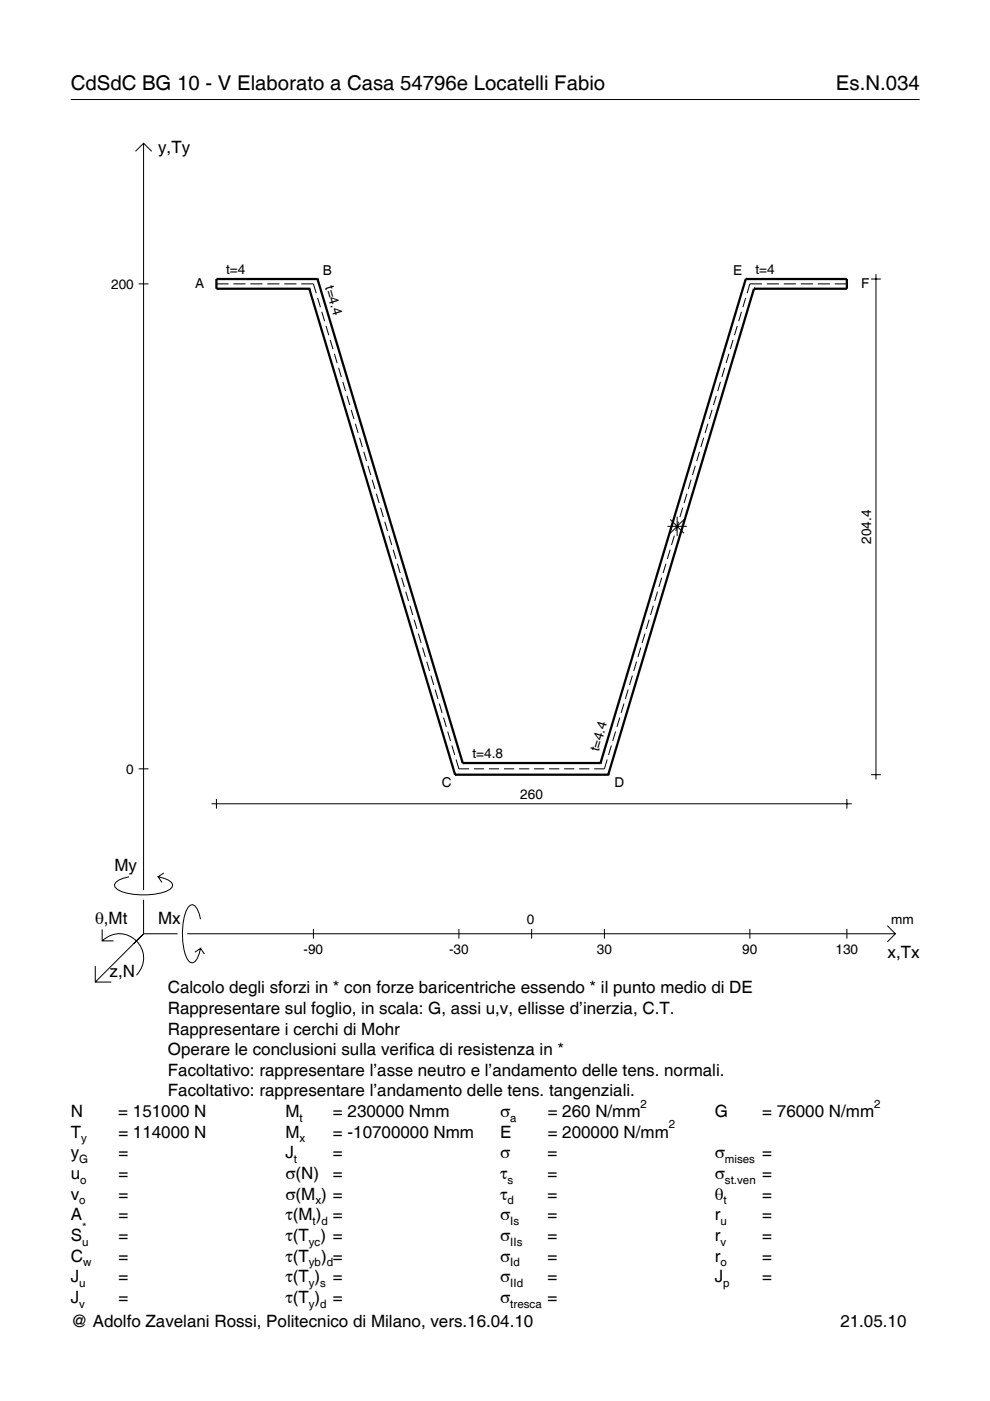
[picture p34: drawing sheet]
<svg xmlns="http://www.w3.org/2000/svg" width="210mm" height="297mm" viewBox="0 0 210 297" stroke-linecap="round" stroke-linejoin="round" font-family="sans-serif">
<defs><g id="words">
<g font-size="4.3">
<text x="15" y="19">CdSdC BG 10 - V Elaborato a Casa 54796e Locatelli Fabio</text>
<text x="177.2" y="19">Es.N.034</text>
</g>
<g font-size="3.6">
<text x="33.5" y="32.4">y,Ty</text>
<text x="24.3" y="184.6">My</text>
<text x="20.1" y="195.9">θ,Mt</text>
<text x="33.5" y="195.9">Mx</text>
<text x="188.2" y="203.1">x,Tx</text>
<text x="23.2" y="207.2">z,N</text>
<text x="35.6" y="210.6">Calcolo degli sforzi in * con forze baricentriche essendo * il punto medio di DE</text>
<text x="35.6" y="215">Rappresentare sul foglio, in scala: G, assi u,v, ellisse d’inerzia, C.T.</text>
<text x="35.6" y="219.3">Rappresentare i cerchi di Mohr</text>
<text x="35.6" y="223.7">Operare le conclusioni sulla verifica di resistenza in *</text>
<text x="35.6" y="228.1">Facoltativo: rappresentare l’asse neutro e l’andamento delle tens. normali.</text>
<text x="35.6" y="232.5">Facoltativo: rappresentare l’andamento delle tens. tangenziali.</text>
<text x="15" y="236.8">N</text>
<text x="25.1" y="236.8">= 151000 N</text>
<text x="60.5" y="236.8">M</text>
<text x="70.6" y="236.8">= 230000 Nmm</text>
<text x="106" y="236.8">σ</text>
<text x="116.1" y="236.8">= 260 N/mm</text>
<text x="151.5" y="236.8">G</text>
<text x="161.6" y="236.8">= 76000 N/mm</text>
<text x="15" y="245.6">y</text>
<text x="15" y="241.2">T</text>
<text x="25.1" y="245.6">=</text>
<text x="25.1" y="241.2">= 114000 N</text>
<text x="60.5" y="245.6">J</text>
<text x="60.5" y="241.2">M</text>
<text x="70.6" y="245.6">=</text>
<text x="70.6" y="241.2">= -10700000 Nmm</text>
<text x="106" y="245.6">σ</text>
<text x="106" y="241.2">E</text>
<text x="116.1" y="245.6">=</text>
<text x="116.1" y="241.2">= 200000 N/mm</text>
<text x="151.5" y="245.6">σ</text>
<text x="161.6" y="245.6">=</text>
<text x="15" y="250">u</text>
<text x="25.1" y="250">=</text>
<text x="60.5" y="250">σ(N)</text>
<text x="70.6" y="250">=</text>
<text x="106" y="250">τ</text>
<text x="116.1" y="250">=</text>
<text x="151.5" y="250">σ</text>
<text x="161.6" y="250">=</text>
<text x="15" y="254.3">v</text>
<text x="25.1" y="254.3">=</text>
<text x="60.5" y="254.3">σ(M ) =</text>
<text x="106" y="254.3">τ</text>
<text x="116.1" y="254.3">=</text>
<text x="151.5" y="254.3">θ</text>
<text x="161.6" y="254.3">=</text>
<text x="15" y="258.7">A</text>
<text x="15" y="263.1">S</text>
<text x="25.1" y="258.7">=</text>
<text x="25.1" y="263.1">=</text>
<text x="60.5" y="258.7">τ(M ) =</text>
<text x="60.5" y="263.1">τ(T ) =</text>
<text x="106" y="258.7">σ</text>
<text x="106" y="263.1">σ</text>
<text x="116.1" y="258.7">=</text>
<text x="116.1" y="263.1">=</text>
<text x="151.5" y="258.7">r</text>
<text x="151.5" y="263.1">r</text>
<text x="161.6" y="258.7">=</text>
<text x="161.6" y="263.1">=</text>
<text x="15" y="267.5">C</text>
<text x="25.1" y="267.5">=</text>
<text x="60.5" y="267.5">τ(T</text>
<text x="68.1" y="267.5">) =</text>
<text x="106" y="267.5">σ</text>
<text x="116.1" y="267.5">=</text>
<text x="151.5" y="267.5">r</text>
<text x="161.6" y="267.5">=</text>
<text x="15" y="271.8">J</text>
<text x="25.1" y="271.8">=</text>
<text x="60.5" y="271.8">τ(T )</text>
<text x="70.6" y="271.8">=</text>
<text x="106" y="271.8">σ</text>
<text x="116.1" y="271.8">=</text>
<text x="151.5" y="271.8">J</text>
<text x="161.6" y="271.8">=</text>
<text x="15" y="276.2">J</text>
<text x="15" y="281.4">@ Adolfo Zavelani Rossi, Politecnico di Milano, vers.16.04.10</text>
<text x="25.1" y="276.2">=</text>
<text x="60.5" y="276.2">τ(T )</text>
<text x="70.6" y="276.2">=</text>
<text x="106" y="276.2">σ</text>
<text x="116.1" y="276.2">=</text>
<text x="178.2" y="281.4">21.05.10</text>
</g>
<g font-size="2.9">
<text x="47.9" y="58.1">t=4</text>
<text x="68.5" y="58.3">B</text>
<text x="155.5" y="58.3">E</text>
<text x="160.2" y="58.1">t=4</text>
<text x="23.6" y="61.2">200</text>
<text x="41.4" y="61.1">A</text>
<text x="68.9" y="60.8" transform="rotate(73 68.9 60.8)">t=4.4</text>
<text x="182.6" y="61.1">F</text>
<text x="184.7" y="115.3" transform="rotate(-90 184.7 115.3)">204.4</text>
<text x="100.2" y="160.7">t=4.8</text>
<text x="126.9" y="159.5" transform="rotate(-73 126.9 159.5)">t=4.4</text>
<text x="26.8" y="164">0</text>
<text x="93.7" y="166.8">C</text>
<text x="130.3" y="166.8">D</text>
<text x="110.3" y="169.4">260</text>
<text x="111.7" y="195.9">0</text>
<text x="189" y="195.9">mm</text>
<text x="64.4" y="202.4">-90</text>
<text x="95.2" y="202.4">-30</text>
<text x="126.5" y="202.4">30</text>
<text x="157.4" y="202.4">90</text>
<text x="177.2" y="202.4">130</text>
</g>
<g font-size="2.4">
<text x="63.5" y="237.8">t</text>
<text x="108.2" y="237.8">a</text>
<text x="135.8" y="234.8">2</text>
<text x="141.8" y="239.2">2</text>
<text x="185.3" y="234.8">2</text>
<text x="17.2" y="242.2">y</text>
<text x="63.5" y="242.2">x</text>
<text x="16.8" y="246.6">G</text>
<text x="17" y="251">o</text>
<text x="62.3" y="246.6">t</text>
<text x="107.6" y="251">s</text>
<text x="153.7" y="246.6">mises</text>
<text x="153.7" y="251">st.ven</text>
<text x="16.8" y="255.3">o</text>
<text x="66.9" y="255.3">x</text>
<text x="107.6" y="255.3">d</text>
<text x="153.4" y="255.3">t</text>
<text x="17.4" y="261.1">*</text>
<text x="66.3" y="259.7">t d</text>
<text x="108.2" y="259.7">Is</text>
<text x="152.7" y="259.7">u</text>
<text x="17.4" y="264.1">u</text>
<text x="17.6" y="268.5">w</text>
<text x="65.5" y="264.1">yc</text>
<text x="65.5" y="268.5">yb d</text>
<text x="108.2" y="264.1">IIs</text>
<text x="108.2" y="268.5">Id</text>
<text x="152.7" y="264.1">v</text>
<text x="152.7" y="268.5">o</text>
<text x="16.8" y="272.8">u</text>
<text x="65.5" y="272.8">y s</text>
<text x="108.2" y="272.8">IId</text>
<text x="153.3" y="272.8">p</text>
<text x="16.8" y="277.2">v</text>
<text x="65.5" y="277.2">y d</text>
<text x="108.2" y="277.2">tresca</text>
</g>
</g></defs>
<g fill="none" stroke="#000" stroke-width=".21">
<path d="M15 21.1h180M28.7 32.1l1.7-1.7 1.8 1.7M30.4 30.4v158.3M184.7 59.2h2.1M185.7 58.1v107.2M29.4 60.2h2.1M45.9 60.2h2.6M49.5 60.2h2.6M53.1 60.2h2.5M56.7 60.2h2.5M60.3 60.2h2.5M63.9 60.2h2.5l.6 2"/>
<path d="M67.3 63.2l.6 1.9M68.2 66.1l.6 2M69.1 69.1l.6 2M70 72l.6 2M70.9 75l.6 2M71.8 78l.6 2M153.6 78l-.5 2M154.5 75l-.6 2M155.4 72l-.6 2M156.3 69.1l-.6 2M157.2 66.1l-.6 2M158.1 63.2l-.6 1.9"/>
<path d="M161.6 60.2h-2.6l-.6 2M162.6 60.2h2.6M166.2 60.2h2.6M169.8 60.2h2.6M173.4 60.2h2.6M177 60.2h2.6M72.7 80.9l.6 2M73.6 83.9l.6 2M74.5 86.9l.5 2M75.3 89.8l.6 2M76.2 92.8l.6 2M77.1 95.8l.6 2"/>
<path d="M78 98.7l.6 2M147.4 98.7l-.6 2M148.3 95.8l-.6 2M149.2 92.8l-.6 2M150.1 89.8l-.6 2M151 86.9l-.6 2M151.9 83.9l-.6 2M152.8 80.9l-.6 2M78.9 101.7l.6 2M79.8 104.7l.6 2M80.7 107.6l.6 2M81.6 110.6l.6 2"/>
<path d="M82.5 113.6l.6 2M83.4 116.5l.5 2M84.2 119.5l.6 2M141.2 119.5l-.6 2M141.5 111.6h4.1M142.1 116.5l-.6 2M142.1 110.1l2.9 3M143 113.6l-.6 2M143.6 109.5v4.2M143.9 110.6l-.6 2M144.8 107.6l-.6 2M145 110.1l-2.9 3"/>
<path d="M145.6 104.7l-.6 2M146.5 101.7l-.6 2M85.1 122.5l.6 1.9M86 125.4l.6 2M86.9 128.4l.6 2M87.8 131.4l.6 1.9M88.7 134.3l.6 2M89.6 137.3l.6 2M135.9 137.3l-.6 2M136.7 134.3l-.6 2M137.6 131.4l-.6 1.9M138.5 128.4l-.6 2"/>
<path d="M139.4 125.4l-.6 2M140.3 122.5l-.6 1.9M90.5 140.3l.6 1.9M91.4 143.2l.6 2M92.3 146.2l.5 2M93.1 149.2l.6 1.9M94 152.1l.6 2M94.9 155.1l.6 2M95.8 158.1l.6 1.9M129.6 158.1l-.6 1.9M130.5 155.1l-.6 2M131.4 152.1l-.6 2"/>
<path d="M132.3 149.2l-.6 1.9M133.2 146.2l-.6 2M134.1 143.2l-.6 2M135 140.3l-.6 1.9M29.4 163h2.1M44.9 170.4h135.7M45.9 169.4v2M96.7 161l.6 2h2.2M100.5 163h2.1M103.7 163h2.1M106.9 163h2.1M110 163h2.2"/>
<path d="M113.2 163h2.2M116.4 163h2.2M119.6 163h2.2M122.8 163h2.2M128.7 161l-.6 2h-2.1M179.6 169.4v2M184.7 164.2h2.1M21.7 199.5a5.1 5.1 0 0 1 7.2 0 5.1 5.1 0 0 1 0 7.3M21.7 197.1v2.4h2.4M27.3 185.9a3.6 3.6 0 0 0-3 1.7l.1 .5a5.6 5.6 0 0 0 3.8 1.5 13.4 13.4 0 0 0 7.8-1l.5-.5 .1-.5a3.6 3.6 0 0 0-3.1-1.7l.8 1.2M30.4 190.8v7.2M30.4 198l-10.2 10.2"/>
<path d="M30.4 198h7.2M34.7 185.1l-1.2 .8M39.7 198h150.1M42.5 194.9a3.6 3.6 0 0 0-1.7-3.1l-.5 .1a5.7 5.7 0 0 0-1.5 3.8 13.9 13.9 0 0 0 1.1 7.9l.4 .4 .5 .1a3.6 3.6 0 0 0 1.7-3l-1.2 .8M66.4 196.9v2.1M97.3 196.9v2.1M112.7 196.9v2.1M128.1 196.9v2.1M159 196.9v2.1M179.6 196.9v2.1M188.1 196.3l1.7 1.7-1.7 1.7M20.2 204.8v3.4h3.4"/>
<path d="M42.5 201.1l.8 1.2"/>
</g>
<g fill="none" stroke="#000" stroke-width=".48">
<path d="M67.3 59.2h.1M67.3 59.2h-21.4v2h19.7M67.3 59.2l30.8 102.6M158.1 59.2h.1M158.1 59.2h21.5v2h-19.7M158.1 59.2l-30.8 102.6M65.6 61.2h.1M65.6 61.2l30.9 103M159.9 61.2h.1M159.9 61.2l-30.9 103M96.5 164.2h.1M96.5 164.2h32.5"/>
<path d="M98.1 161.8h.1M98.1 161.8h29.2M127.3 161.8h.1M129 164.2h.1"/>
</g>
<use href="#words"/>
</svg>
